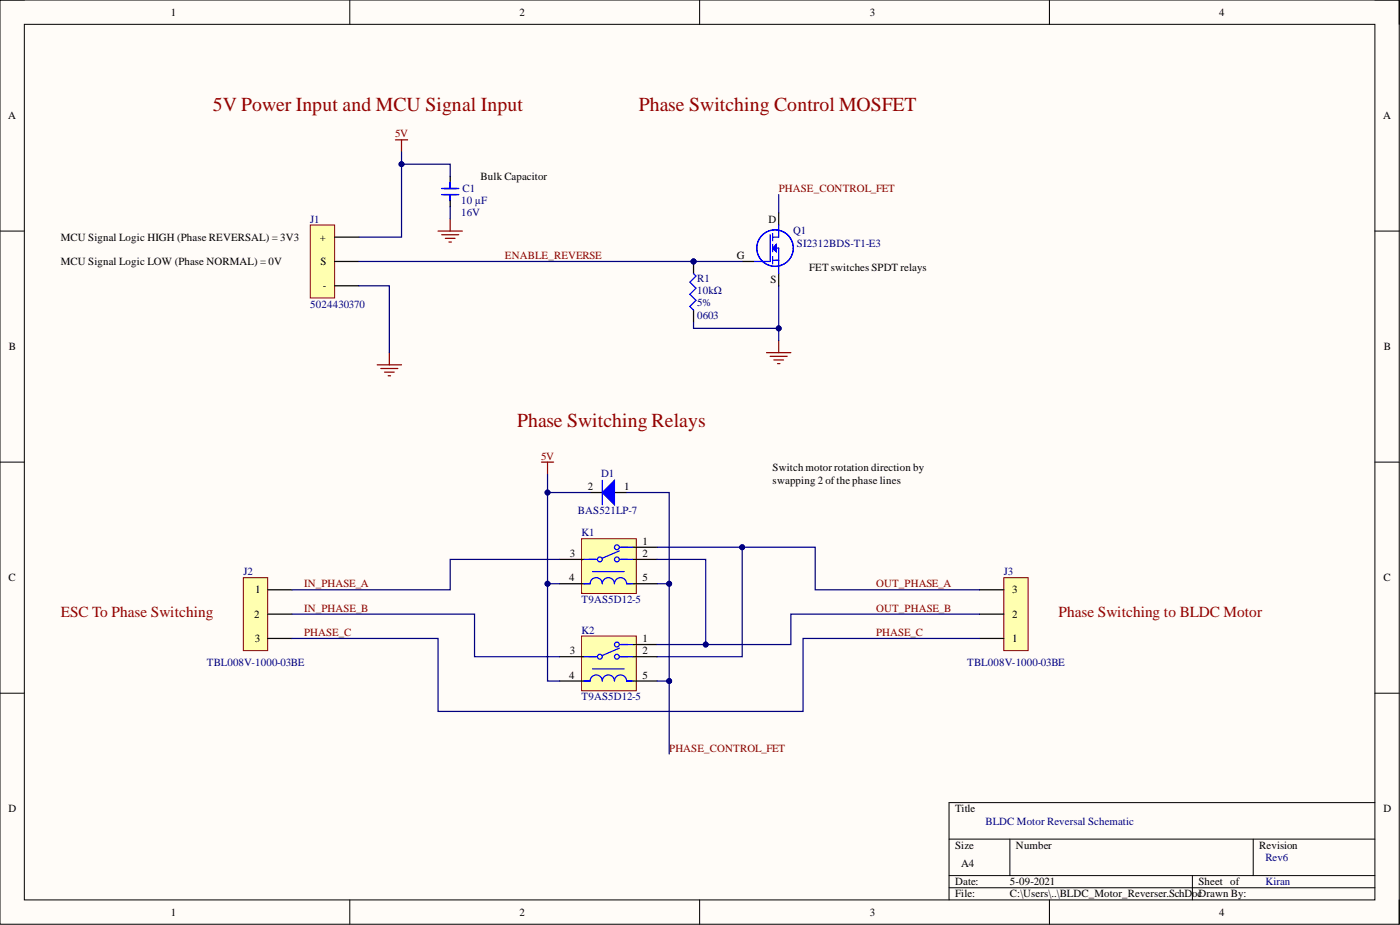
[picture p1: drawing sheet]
<svg xmlns="http://www.w3.org/2000/svg" width="292mm" height="193mm" viewBox="0 0 292 193" stroke-linecap="round" stroke-linejoin="round" font-family="sans-serif">
<defs><g id="words">
<g font-size="4.1" fill="#980000">
<text x="44.4" y="23.2">5V Power Input and MCU Signal Input</text>
<text x="133.3" y="23.2">Phase Switching Control MOSFET</text>
<text x="107.9" y="89.1">Phase Switching Relays</text>
</g>
<g font-size="3.2" fill="#980000">
<text x="12.7" y="128.7">ESC To Phase Switching</text>
<text x="220.9" y="128.7">Phase Switching to BLDC Motor</text>
</g>
<g font-size="2.3">
<text x="35.6" y="3.3">1</text>
<text x="108.4" y="3.3">2</text>
<text x="181.5" y="3.3">3</text>
<text x="254.4" y="3.3">4</text>
<text x="1.7" y="24.9">A</text>
<text x="288.6" y="24.9">A</text>
<text x="100.3" y="37.5">Bulk Capacitor</text>
<text x="160.4" y="46.4">D</text>
<text x="12.7" y="50.2">MCU Signal Logic HIGH (Phase REVERSAL) = 3V3</text>
<text x="66.8" y="50.2">+</text>
<text x="12.7" y="55.3">MCU Signal Logic LOW (Phase NORMAL) = 0V</text>
<text x="66.9" y="55.3">S</text>
<text x="153.8" y="54">G</text>
<text x="160.8" y="59.1">S</text>
<text x="168.8" y="56.6">FET switches SPDT relays</text>
<text x="67.4" y="60.4">-</text>
<text x="1.9" y="73.1">B</text>
<text x="288.7" y="73.1">B</text>
<text x="161.2" y="98.3">Switch motor rotation direction by</text>
<text x="161.2" y="100.9">swapping 2 ofthe phase lines</text>
<text x="122.6" y="102.2">2</text>
<text x="130.2" y="102.2">1</text>
<text x="134" y="113.7">1</text>
<text x="118.9" y="116.2">3</text>
<text x="134" y="116.2">2</text>
<text x="1.8" y="121.3">C</text>
<text x="53.2" y="123.8">1</text>
<text x="118.7" y="121.3">4</text>
<text x="134" y="121.3">5</text>
<text x="211.2" y="123.8">3</text>
<text x="288.6" y="121.3">C</text>
<text x="53.1" y="128.9">2</text>
<text x="211.2" y="128.9">2</text>
<text x="53.1" y="134">3</text>
<text x="118.9" y="136.5">3</text>
<text x="134" y="134">1</text>
<text x="134" y="136.5">2</text>
<text x="211.2" y="134">1</text>
<text x="118.7" y="141.6">4</text>
<text x="134" y="141.6">5</text>
<text x="1.8" y="169.5">D</text>
<text x="199.3" y="169.5">Title</text>
<text x="288.6" y="169.5">D</text>
<text x="199.3" y="177.1">Size</text>
<text x="212" y="177.1">Number</text>
<text x="262.7" y="177.1">Revision</text>
<text x="199.3" y="184.7">Date:</text>
<text x="200.6" y="180.9">A4</text>
<text x="210.7" y="184.7">5-09-2021</text>
<text x="250.1" y="184.7">Sheet of</text>
<text x="35.6" y="191">1</text>
<text x="108.4" y="191">2</text>
<text x="181.5" y="191">3</text>
<text x="199.3" y="187.2">File:</text>
<text x="210.7" y="187.2">C:\Users\..\BLDC_Motor_Reverser.SchDocDrawn By:</text>
<text x="254.4" y="191">4</text>
</g>
<g font-size="2.3" fill="#800000">
<text x="82.4" y="28.7">5V</text>
<text x="162.5" y="40.1">PHASE_CONTROL_FET</text>
<text x="105.4" y="54">ENABLE_REVERSE</text>
<text x="112.9" y="95.9">5V</text>
<text x="63.5" y="122.5">IN_PHASE_A</text>
<text x="182.8" y="122.5">OUT_PHASE_A</text>
<text x="63.5" y="127.6">IN_PHASE_B</text>
<text x="182.8" y="127.6">OUT_PHASE_B</text>
<text x="63.5" y="132.7">PHASE_C</text>
<text x="182.8" y="132.7">PHASE_C</text>
<text x="139.6" y="156.8">PHASE_CONTROL_FET</text>
</g>
<g font-size="2.3" fill="#000080">
<text x="96.5" y="40.1">C1</text>
<text x="64.7" y="46.4">J1</text>
<text x="96.2" y="45.2">16V</text>
<text x="96.2" y="42.6">10 µF</text>
<text x="165.5" y="48.7">Q1</text>
<text x="166.3" y="51.5">SI2312BDS-T1-E3</text>
<text x="145.5" y="58.9">R1</text>
<text x="64.7" y="64.2">5024430370</text>
<text x="145.5" y="63.9">5%</text>
<text x="145.5" y="61.4">10kΩ</text>
<text x="145.5" y="66.5">0603</text>
<text x="125.4" y="99.5">D1</text>
<text x="120.6" y="107.3">BAS521LP-7</text>
<text x="121.3" y="111.9">K1</text>
<text x="50.8" y="120">J2</text>
<text x="121.3" y="125.8">T9AS5D12-5</text>
<text x="209.4" y="120">J3</text>
<text x="121.3" y="132.2">K2</text>
<text x="43.2" y="139">TBL008V-1000-03BE</text>
<text x="201.8" y="139">TBL008V-1000-03BE</text>
<text x="121.3" y="146.1">T9AS5D12-5</text>
<text x="205.6" y="172">BLDC Motor Reversal Schematic</text>
<text x="264" y="179.6">Rev6</text>
<text x="264" y="184.7">Kiran</text>
</g>
</g></defs>
<path d="M0 0h291.9v192.8h-291.9z" fill-rule="evenodd" fill="#fffcf8"/>
<path d="M0 0h291.9v192.8h-291.9z" fill="none" stroke="#000" stroke-width=".21"/>
<path d="M5.1 5.1h281.8v182.6h-281.8z" fill-rule="evenodd" fill="#fffcf8"/>
<g fill="none" stroke="#000" stroke-width=".21">
<path d="M0 0h5.1M5.1 5.1h281.8v182.6h-281.8zM73 0v5.1M146 0v5.1M219 0v5.1M286.9 0h5v5.1M0 48.2h5.1M286.9 48.2h5M0 96.4h5.1M286.9 96.4h5M0 144.6h5.1M286.9 144.6h5"/>
<path d="M198 175.1h88.9M210.7 175.1v7.6M261.5 175.1v7.6M286.9 167.4h-88.9v20.3M73 187.7v5.1M146 187.7v5.1M198 182.7h88.9M198 185.2h88.9M219 187.7v5.1M248.8 182.7v5M291.9 187.7v5.1"/>
</g>
<path d="M159.9 73.6h5.1M160.7 74.3h3.5M161.5 75.1h2M162.2 75.9h.5M162.5 71v2.6" fill="none" stroke="#800000" stroke-width=".25"/>
<path d="M154.9 54.5h2.5M162.5 44.4v2.5M162.5 57.1v2.5" fill="none" stroke="#000" stroke-width=".25"/>
<path d="M161.2 51.8l.8-.8v1.5z" fill="#00f"/>
<g fill="none" stroke="#00f" stroke-width=".25">
<path d="M160.7 49v5.5h-3.3M161.2 51.8l.8-.8v1.5zM161.2 48.7v1.5M161.2 51v1.5M161.2 53.5v1.6M161.2 54.3h1.3M162 51.8h.5v5.3M162.5 46.9v2.6h-1.3"/>
<circle cx="161.7" cy="51.8" r="3.8"/>
</g>
<path d="M121.3 112.4h11.5v11.4h-11.5z" fill-rule="evenodd" fill="#ffffb0"/>
<path d="M121.3 112.4h11.5v11.4h-11.5z" fill="none" stroke="#800000" stroke-width=".21"/>
<path d="M116.8 116.7h5.1M132 114.2h5.1M132 116.7h5.1M116.8 121.8h5.1M132 121.8h5.1" fill="none" stroke="#000" stroke-width=".25"/>
<g fill="none" stroke="#00f" stroke-width=".25">
<path d="M121.9 116.7h2.5M123.6 119.2h6.6M129.2 114.9l-3.5 1.5M129.5 114.2h2.5M129.5 116.7h2.5M121.9 121.8h1.2a1.27 1.27 0 0 1 1.3-1.3 1.27 1.27 0 0 1 1.3 1.3 1.27 1.27 0 0 1 1.2-1.3 1.27 1.27 0 0 1 1.3 1.3 1.27 1.27 0 0 1 1.3-1.3 1.27 1.27 0 0 1 1.2 1.3h1.3"/>
<circle cx="125.2" cy="116.7" r=".51"/>
<circle cx="128.7" cy="114.2" r=".51"/>
<circle cx="128.7" cy="116.7" r=".51"/>
</g>
<path d="M121.3 132.7h11.5v11.4h-11.5z" fill-rule="evenodd" fill="#ffffb0"/>
<path d="M121.3 132.7h11.5v11.4h-11.5z" fill="none" stroke="#800000" stroke-width=".21"/>
<path d="M116.8 137h5.1M132 134.5h5.1M132 137h5.1M116.8 142.1h5.1M132 142.1h5.1" fill="none" stroke="#000" stroke-width=".25"/>
<g fill="none" stroke="#00f" stroke-width=".25">
<path d="M121.9 137h2.5M123.6 139.5h6.6M129.2 135.2l-3.5 1.5M129.5 134.5h2.5M129.5 137h2.5M121.9 142.1h1.2a1.27 1.27 0 0 1 1.3-1.3 1.27 1.27 0 0 1 1.3 1.3 1.27 1.27 0 0 1 1.2-1.3 1.27 1.27 0 0 1 1.3 1.3 1.27 1.27 0 0 1 1.3-1.3 1.27 1.27 0 0 1 1.2 1.3h1.3"/>
<circle cx="125.2" cy="137" r=".51"/>
<circle cx="128.7" cy="134.5" r=".51"/>
<circle cx="128.7" cy="137" r=".51"/>
</g>
<path d="M82.5 29.2h2.5M83.8 29.2v2.5M78.7 76.1h5.1M79.5 76.9h3.5M80.2 77.6h2.1M81 78.4h.5M81.2 73.6v2.5M113 96.4h2.5M114.2 96.4v2.5" fill="none" stroke="#800000" stroke-width=".25"/>
<circle cx="144.7" cy="54.5" r=".51" fill="#000080"/>
<circle cx="144.7" cy="54.5" r=".51" fill="none" stroke="#000080" stroke-width=".21"/>
<path d="M144.7 54.5v2.6M144.7 64.7v2.5" fill="none" stroke="#000" stroke-width=".25"/>
<circle cx="144.7" cy="54.5" r=".51" fill="#000080"/>
<circle cx="144.7" cy="54.5" r=".51" fill="none" stroke="#000080" stroke-width=".21"/>
<path d="M144.7 57.1l.5 .5-1.3 1.3 1.3 1.2-1.3 1.3 1.3 1.3-1.3 1.2 .8 .8" fill="none" stroke="#00f" stroke-width=".25"/>
<path d="M50.8 120.5h5v15.2h-5z" fill-rule="evenodd" fill="#ffffb0"/>
<path d="M50.8 120.5h5v15.2h-5z" fill="none" stroke="#800000" stroke-width=".21"/>
<path d="M55.8 123h5.1M55.8 133.2h5.1M55.8 128.1h5.1" fill="none" stroke="#000" stroke-width=".25"/>
<path d="M209.4 120.5h5.1v15.2h-5.1z" fill-rule="evenodd" fill="#ffffb0"/>
<path d="M209.4 120.5h5.1v15.2h-5.1z" fill="none" stroke="#800000" stroke-width=".21"/>
<path d="M123.1 102.7h2.6M128.2 102.7h2.5M204.4 133.2h5M204.4 123h5M204.4 128.1h5" fill="none" stroke="#000" stroke-width=".25"/>
<path d="M125.7 102.7l2.5-2.5v5.1z" fill="#00f"/>
<path d="M125.7 102.7l2.5-2.5v5.1zM125.7 100.2v5.1" fill="none" stroke="#00f" stroke-width=".25"/>
<path d="M64.7 46.9h5.1v15.3h-5.1z" fill-rule="evenodd" fill="#ffffb0"/>
<path d="M64.7 46.9h5.1v15.3h-5.1z" fill="none" stroke="#800000" stroke-width=".21"/>
<path d="M93.9 36.8v1.3M69.8 49.5h5.1M69.8 59.6h5.1M69.8 54.5h5.1M93.9 41.9v1.2" fill="none" stroke="#000" stroke-width=".25"/>
<path d="M91.4 48.2h5.1M92.2 49h3.5M92.9 49.7h2M93.7 50.5h.5M93.9 45.7v2.5" fill="none" stroke="#800000" stroke-width=".25"/>
<path d="M92.2 39.3h3.5M93.9 38.1v1.2M92.2 40.6h3.5M93.9 40.6v1.3" fill="none" stroke="#00f" stroke-width=".25"/>
<path d="M162.5 40.6v3.8M137.1 116.7h10.1v17.8h-10.1" fill="none" stroke="#000080" stroke-width=".25"/>
<circle cx="147.2" cy="134.5" r=".51" fill="#000080"/>
<circle cx="147.2" cy="134.5" r=".51" fill="none" stroke="#000080" stroke-width=".21"/>
<path d="M154.9 114.2v22.8h-17.8" fill="none" stroke="#000080" stroke-width=".25"/>
<circle cx="154.9" cy="114.2" r=".51" fill="#000080"/>
<circle cx="154.9" cy="114.2" r=".51" fill="none" stroke="#000080" stroke-width=".21"/>
<path d="M114.2 98.9v3.8M116.8 116.7h-22.9v6.3h-33M60.9 128.1h38.1v8.9h17.8" fill="none" stroke="#000080" stroke-width=".25"/>
<circle cx="114.2" cy="102.7" r=".51" fill="#000080"/>
<circle cx="114.2" cy="102.7" r=".51" fill="none" stroke="#000080" stroke-width=".21"/>
<path d="M114.2 121.8h2.6" fill="none" stroke="#000080" stroke-width=".25"/>
<circle cx="114.2" cy="121.8" r=".51" fill="#000080"/>
<circle cx="114.2" cy="121.8" r=".51" fill="none" stroke="#000080" stroke-width=".21"/>
<path d="M137.1 121.8h2.5" fill="none" stroke="#000080" stroke-width=".25"/>
<circle cx="139.6" cy="121.8" r=".51" fill="#000080"/>
<circle cx="139.6" cy="121.8" r=".51" fill="none" stroke="#000080" stroke-width=".21"/>
<path d="M204.4 128.1h-39.4v6.4h-17.8" fill="none" stroke="#000080" stroke-width=".25"/>
<circle cx="147.2" cy="134.5" r=".51" fill="#000080"/>
<circle cx="147.2" cy="134.5" r=".51" fill="none" stroke="#000080" stroke-width=".21"/>
<path d="M162.5 59.6v8.9M60.9 133.2h30.5v15.2h76.1v-15.2h36.9" fill="none" stroke="#000080" stroke-width=".25"/>
<circle cx="162.5" cy="68.5" r=".51" fill="#000080"/>
<circle cx="162.5" cy="68.5" r=".51" fill="none" stroke="#000080" stroke-width=".21"/>
<path d="M144.7 67.2v1.3h17.8v2.5" fill="none" stroke="#000080" stroke-width=".25"/>
<circle cx="162.5" cy="68.5" r=".51" fill="#000080"/>
<circle cx="162.5" cy="68.5" r=".51" fill="none" stroke="#000080" stroke-width=".21"/>
<path d="M139.6 142.1v15.2" fill="none" stroke="#000080" stroke-width=".25"/>
<circle cx="139.6" cy="142.1" r=".51" fill="#000080"/>
<circle cx="139.6" cy="142.1" r=".51" fill="none" stroke="#000080" stroke-width=".21"/>
<path d="M123.1 102.7h-8.9v39.4h2.6" fill="none" stroke="#000080" stroke-width=".25"/>
<circle cx="114.2" cy="102.7" r=".51" fill="#000080"/>
<circle cx="114.2" cy="102.7" r=".51" fill="none" stroke="#000080" stroke-width=".21"/>
<circle cx="114.2" cy="121.8" r=".51" fill="#000080"/>
<circle cx="114.2" cy="121.8" r=".51" fill="none" stroke="#000080" stroke-width=".21"/>
<path d="M130.7 102.7h8.9v39.4h-2.5" fill="none" stroke="#000080" stroke-width=".25"/>
<circle cx="139.6" cy="121.8" r=".51" fill="#000080"/>
<circle cx="139.6" cy="121.8" r=".51" fill="none" stroke="#000080" stroke-width=".21"/>
<circle cx="139.6" cy="142.1" r=".51" fill="#000080"/>
<circle cx="139.6" cy="142.1" r=".51" fill="none" stroke="#000080" stroke-width=".21"/>
<path d="M137.1 114.2h33v8.8h34.3" fill="none" stroke="#000080" stroke-width=".25"/>
<circle cx="154.9" cy="114.2" r=".51" fill="#000080"/>
<circle cx="154.9" cy="114.2" r=".51" fill="none" stroke="#000080" stroke-width=".21"/>
<path d="M74.9 54.5h80" fill="none" stroke="#000080" stroke-width=".25"/>
<circle cx="144.7" cy="54.5" r=".51" fill="#000080"/>
<circle cx="144.7" cy="54.5" r=".51" fill="none" stroke="#000080" stroke-width=".21"/>
<path d="M83.8 31.7v17.8h-8.9M74.9 59.6h6.3v14M93.9 43.1v2.6" fill="none" stroke="#000080" stroke-width=".25"/>
<circle cx="83.8" cy="34.3" r=".51" fill="#000080"/>
<circle cx="83.8" cy="34.3" r=".51" fill="none" stroke="#000080" stroke-width=".21"/>
<path d="M83.8 34.3h10.1v2.5" fill="none" stroke="#000080" stroke-width=".25"/>
<circle cx="83.8" cy="34.3" r=".51" fill="#000080"/>
<circle cx="83.8" cy="34.3" r=".51" fill="none" stroke="#000080" stroke-width=".21"/>
<use href="#words"/>
</svg>
